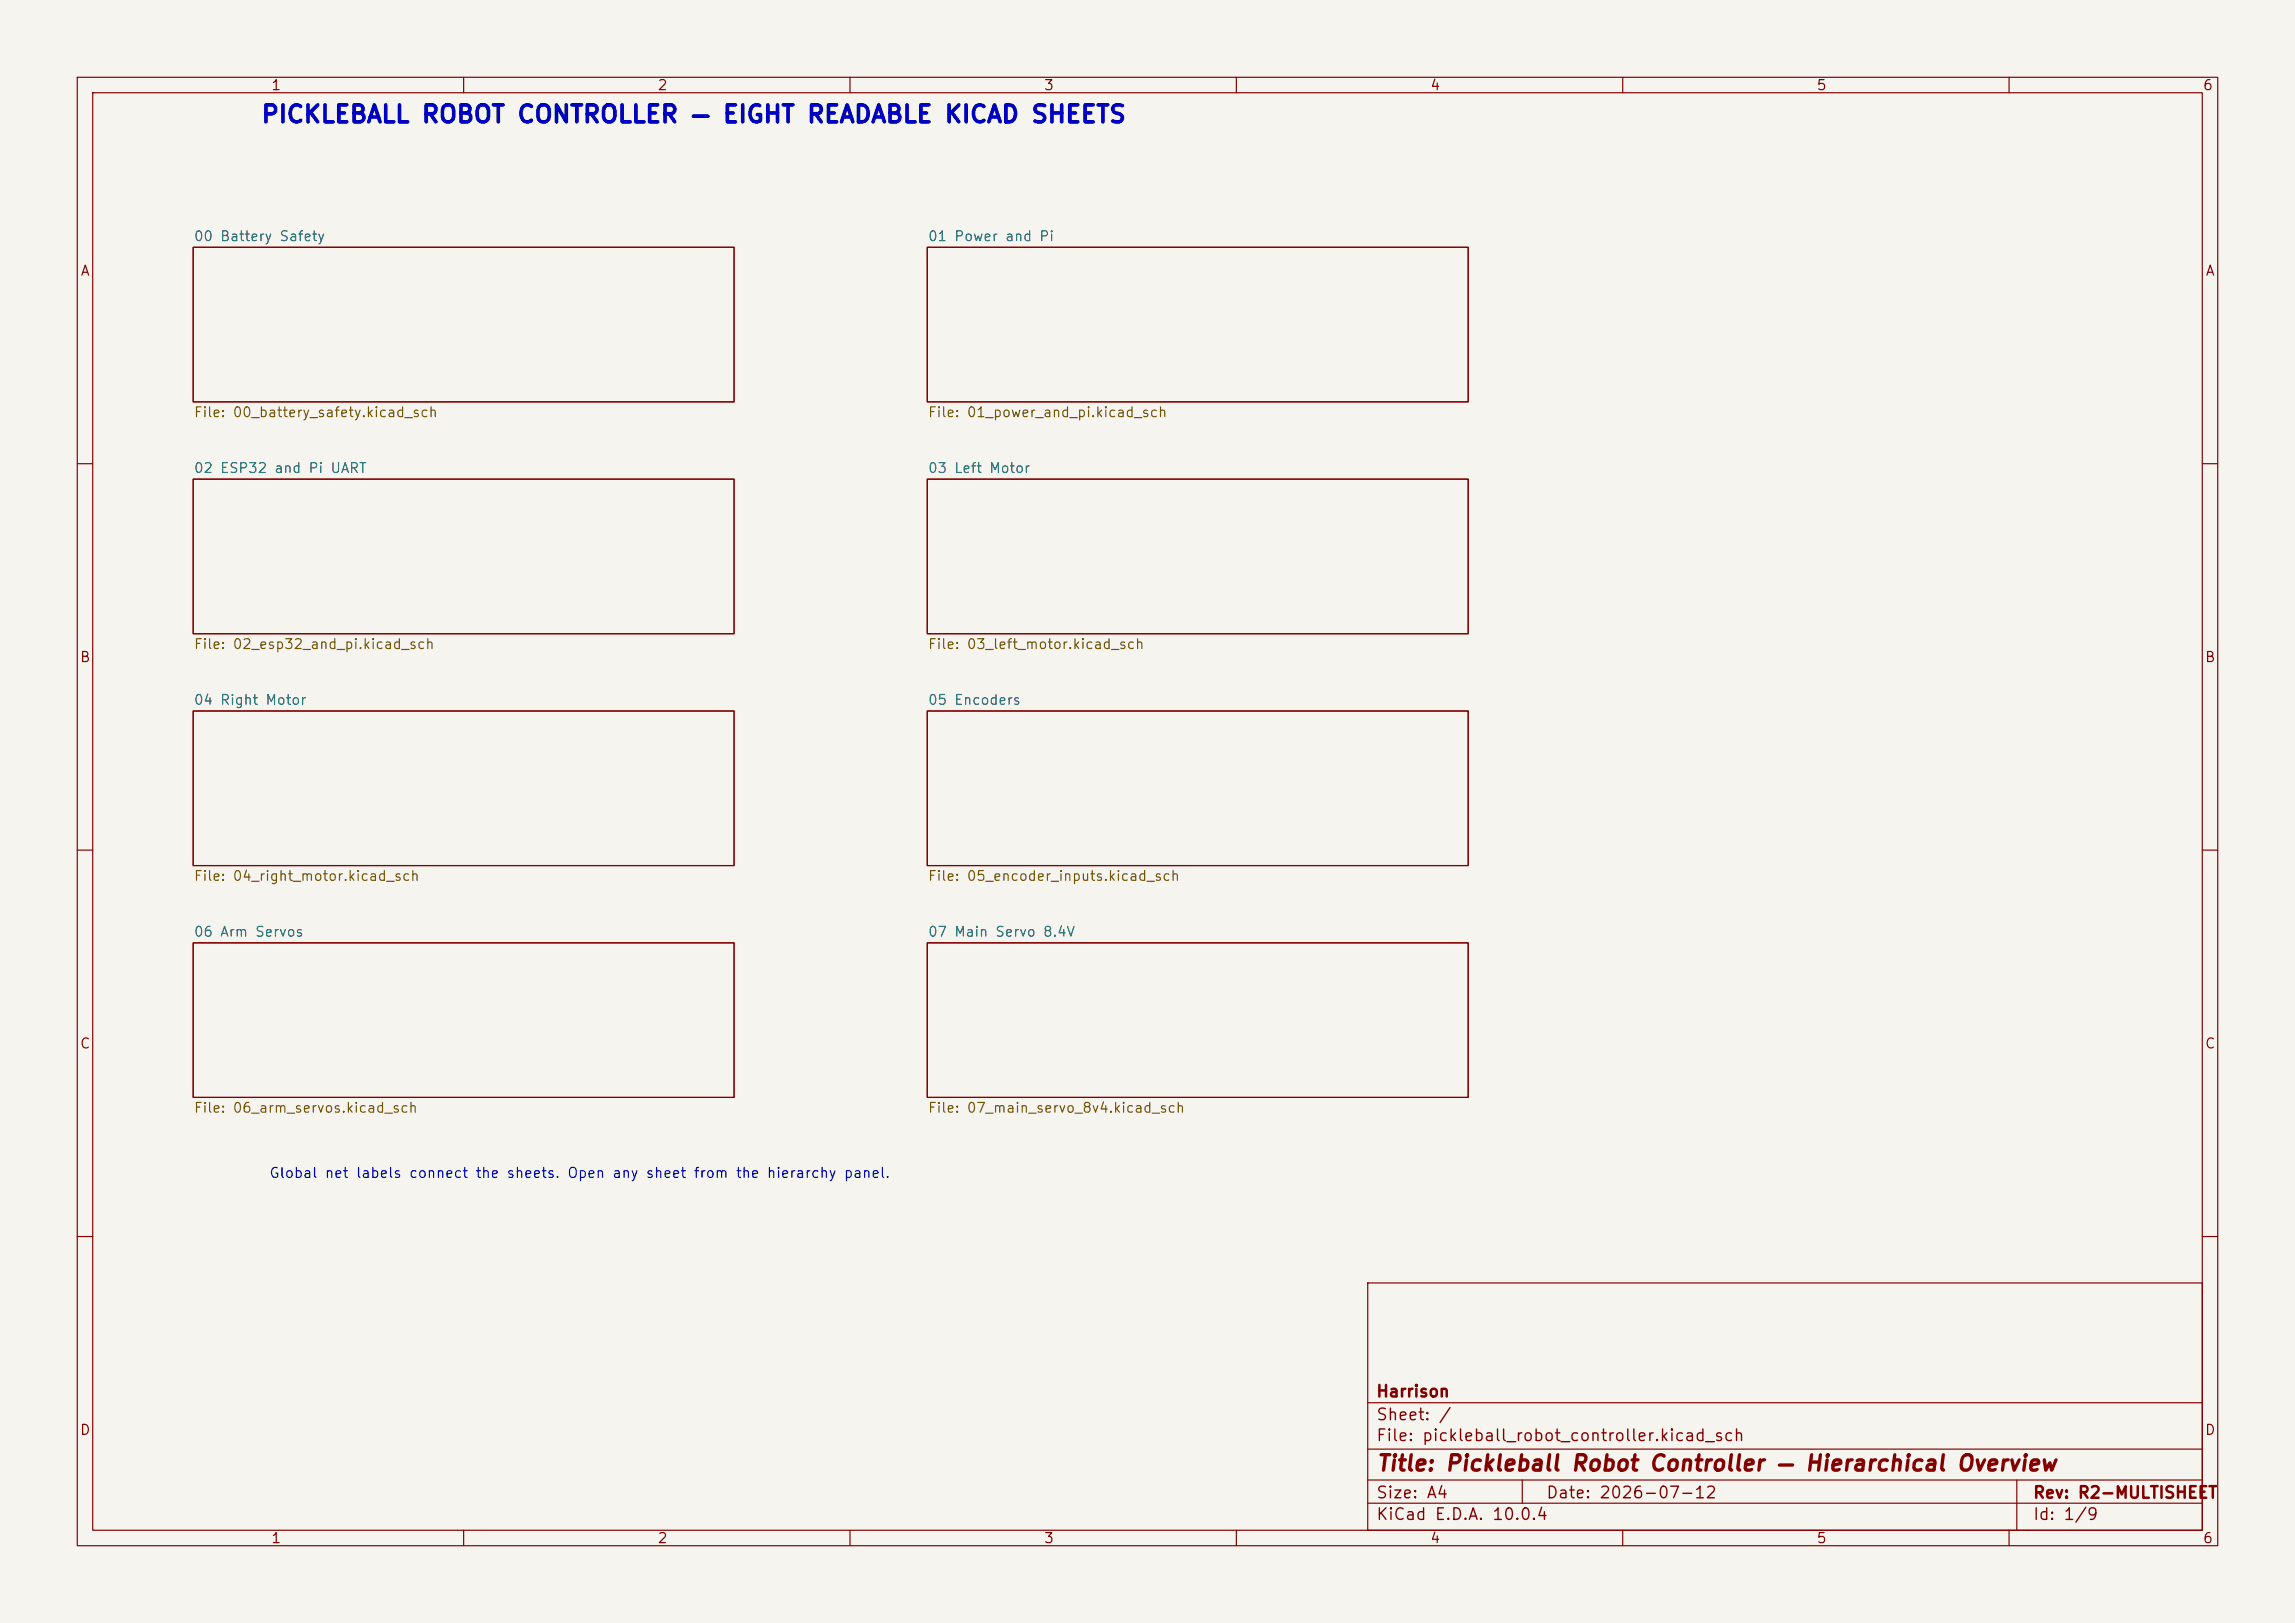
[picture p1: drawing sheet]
<svg xmlns="http://www.w3.org/2000/svg" width="297mm" height="210mm" viewBox="0 0 297 210" stroke-linecap="round" stroke-linejoin="round" font-family="sans-serif">
<defs><g id="words">
<text font-size="2.2" fill="#0000c2" x="33.7" y="16.4">PICKLEBALL ROBOT CONTROLLER — EIGHT READABLE KICAD SHEETS</text>
<text font-size="2" fill="#840000" x="178" y="190.8">Title: Pickleball Robot Controller — Hierarchical Overview</text>
<g font-size="1.5" fill="#840000">
<text x="178" y="184.2">Sheet: /</text>
<text x="178" y="181.2">Harrison</text>
<text x="178" y="186.9">File: pickleball_robot_controller.kicad_sch</text>
<text x="178" y="197.1">KiCad E.D.A. 10.0.4</text>
<text x="178" y="194.3">Size: A4</text>
<text x="200" y="194.3">Date: 2026-07-12</text>
<text x="263" y="194.3">Rev: R2-MULTISHEET</text>
<text x="263" y="197.1">Id: 1/9</text>
</g>
<g font-size="1.3" fill="#840000">
<text x="35" y="12">1</text>
<text x="85" y="12">2</text>
<text x="135" y="12">3</text>
<text x="185" y="12">4</text>
<text x="235" y="12">5</text>
<text x="285" y="12">6</text>
<text x="10.3" y="36">A</text>
<text x="285.3" y="36">A</text>
<text x="10.3" y="86">B</text>
<text x="285.3" y="86">B</text>
<text x="10.3" y="136">C</text>
<text x="285.3" y="136">C</text>
<text x="10.3" y="186">D</text>
<text x="285.3" y="186">D</text>
<text x="35" y="200">1</text>
<text x="85" y="200">2</text>
<text x="135" y="200">3</text>
<text x="185" y="200">4</text>
<text x="235" y="200">5</text>
<text x="285" y="200">6</text>
</g>
<g font-size="1.3" fill="#006464">
<text x="25" y="31.5">00 Battery Safety</text>
<text x="120" y="31.5">01 Power and Pi</text>
<text x="25" y="61.5">02 ESP32 and Pi UART</text>
<text x="120" y="61.5">03 Left Motor</text>
<text x="25" y="91.5">04 Right Motor</text>
<text x="120" y="91.5">05 Encoders</text>
<text x="25" y="121.5">06 Arm Servos</text>
<text x="120" y="121.5">07 Main Servo 8.4V</text>
</g>
<g font-size="1.3" fill="#725600">
<text x="25" y="54.3">File: 00_battery_safety.kicad_sch</text>
<text x="120" y="54.3">File: 01_power_and_pi.kicad_sch</text>
<text x="25" y="84.3">File: 02_esp32_and_pi.kicad_sch</text>
<text x="120" y="84.3">File: 03_left_motor.kicad_sch</text>
<text x="25" y="114.3">File: 04_right_motor.kicad_sch</text>
<text x="120" y="114.3">File: 05_encoder_inputs.kicad_sch</text>
<text x="25" y="144.3">File: 06_arm_servos.kicad_sch</text>
<text x="120" y="144.3">File: 07_main_servo_8v4.kicad_sch</text>
</g>
<text font-size="1.3" fill="#0000c2" x="34.8" y="152.7">Global net labels connect the sheets. Open any sheet from the hierarchy panel.</text>
</g></defs>
<path d="M0 0h297v210h-297z" fill="#f5f4ef" stroke="#f5f4ef" stroke-width=".13"/>
<g fill="none" stroke="#840000" stroke-width=".15">
<path d="M10 10h277v190h-277zM12 12h273v186h-273zM60 10v2M110 10v2M160 10v2M210 10v2M260 10v2M25 32h70v20h-70zM120 32h70v20h-70zM10 60h2M25 62h70v20h-70zM120 62h70v20h-70z"/>
<path d="M285 60h2M25 92h70v20h-70zM120 92h70v20h-70zM10 110h2M285 110h2M25 122h70v20h-70zM120 122h70v20h-70zM10 160h2M177 166h108v32h-108zM285 160h2M60 198v2M110 198v2"/>
<path d="M160 198v2M177 194.5h108M177 191.5h108M177 187.5h108M177 181.5h108M197 191.5v3M210 198v2M260 198v2M261 191.5v6.5"/>
</g>
<use href="#words"/>
</svg>
